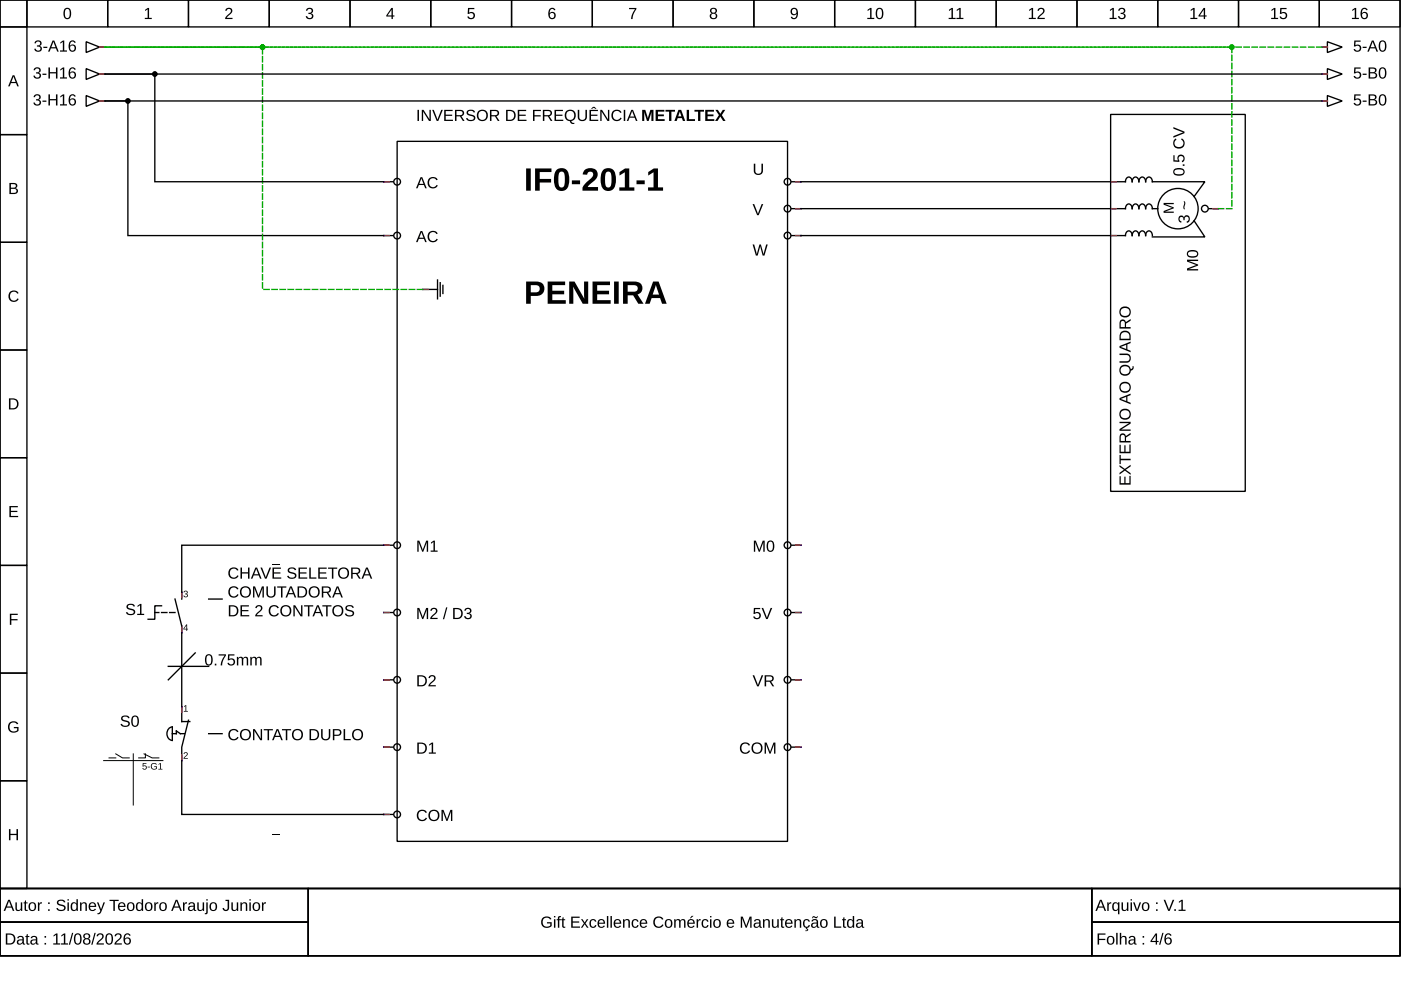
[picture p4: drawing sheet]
<svg xmlns="http://www.w3.org/2000/svg" width="297mm" height="210mm" viewBox="0 0 297 210" stroke-linecap="round" stroke-linejoin="round" font-family="sans-serif">
<g fill="none" stroke="#000" stroke-width=".29">
<path d="M0 0h296.8v188.4h-296.8zM0 0h5.7v5.7h-5.7zM5.7 0h17.1v5.7h-17.1zM22.8 0h17.2v5.7h-17.2zM40 0h17.1v5.7h-17.1zM57.1 0h17.1v5.7h-17.1zM74.2 0h17.1v5.7h-17.1zM91.3 0h17.2v5.7h-17.2zM108.5 0h17.1v5.7h-17.1zM125.6 0h17.1v5.7h-17.1zM142.7 0h17.1v5.7h-17.1zM159.8 0h17.2v5.7h-17.2z"/>
<path d="M177 0h17.1v5.7h-17.1zM194.1 0h17.1v5.7h-17.1zM211.2 0h17.1v5.7h-17.1zM228.3 0h17.2v5.7h-17.2zM245.5 0h17.1v5.7h-17.1zM262.6 0h17.1v5.7h-17.1zM279.7 0h17.1v5.7h-17.1zM0 5.7h5.7v22.8h-5.7zM18.3 8.8l2.8 1.2-2.8 1.1zM18.3 14.6l2.8 1.1-2.8 1.1zM21.1 10h.9M21.1 15.7h.9"/>
<path d="M280.3 15.7h-258h10.5v22.8h50.5M280.6 10h.8M280.6 15.7h.8M281.4 8.8l3.2 1.2-3.2 1.1zM281.4 14.6l3.2 1.1-3.2 1.1zM0 28.5h5.7v22.9h-5.7zM18.3 20.3l2.8 1.1-2.8 1.1zM21.1 21.4h.9M84.2 30h82.8v148.4h-82.8zM235.5 24.3h28.5v79.9h-28.5zM235.5 38.5h-67.7M235.8 38.5h2.8a.75 .75 0 0 1 .7-1 .75 .75 0 0 1 .7 1 .75 .75 0 0 1 .8-1 .75 .75 0 0 1 .7 1 .75 .75 0 0 1 .7-1 .75 .75 0 0 1 .7 1 .75 .75 0 0 1 .7-1 .75 .75 0 0 1 .7 1h11.2l-2.3 3.2"/>
<path d="M280.3 21.4h-258h4.8v28.5h56.2M280.6 21.4h.8M281.4 20.3l3.2 1.1-3.2 1.1zM0 51.4h5.7v22.8h-5.7zM92.8 59.4v4M93.3 59.9v2.9M235.5 49.9h-67.7M235.5 44.2h-67.7M235.8 44.2h2.8a.75 .75 0 0 1 .7-1 .75 .75 0 0 1 .7 1 .75 .75 0 0 1 .8-1 .75 .75 0 0 1 .7 1 .75 .75 0 0 1 .7-1 .75 .75 0 0 1 .7 1 .75 .75 0 0 1 .7-1 .75 .75 0 0 1 .7 1h1.2M235.8 49.9h2.8a.75 .75 0 0 1 .7-.9 .75 .75 0 0 1 .7 .9 .75 .75 0 0 1 .8-.9 .75 .75 0 0 1 .7 .9 .75 .75 0 0 1 .7-.9 .75 .75 0 0 1 .7 .9 .75 .75 0 0 1 .7-.9 .75 .75 0 0 1 .7 .9M253.2 46.8l2.3 3.4h-11.2M256.3 44.2h2"/>
<path d="M0 74.2h5.7v22.8h-5.7zM89.9 61.4h2.9M93.9 60.5v1.7M0 97h5.7v22.9h-5.7zM0 119.9h5.7v22.8h-5.7zM83.3 115.6h-44.8v11.4M167.8 115.6h2M34.3 128.4h-1.5v2.9h-1.4M37.1 127l1.4 5.7v20.3h1.7M41.4 138.4l-5.7 5.7M44.2 127h2.9M81.3 129.9h2"/>
<path d="M167.8 129.9h2M0 142.7h5.7v22.8h-5.7zM35.7 141.3h8.5M35.9 154.4l.6-.3v2.9a1.51 1.51 0 0 1-.6-2.6zM36.5 155.6h.9v-.6l.8 .6M40 152.7l-1.5 5.7v14.3h44.8M44.2 155.6h2.9M81.3 158.4h2M81.3 144.1h2M167.8 158.4h2M167.8 144.1h2M0 165.5h5.7v22.9h-5.7z"/>
<path d="M0 188.4h296.8v14.3h-296.8zM0 188.4h65.4v7.1h-65.4zM0 195.5h65.4v7.2h-65.4zM65.4 188.4h166.1v14.3h-166.1zM231.5 188.4h65.3v7.1h-65.3zM231.5 195.5h65.3v7.2h-65.3z"/>
<circle cx="84.2" cy="38.5" r=".71"/>
<circle cx="167" cy="38.5" r=".71"/>
<circle cx="84.2" cy="49.9" r=".71"/>
<circle cx="167" cy="44.2" r=".71"/>
<circle cx="167" cy="49.9" r=".71"/>
<circle cx="249.7" cy="44.2" r="4.3"/>
<circle cx="255.5" cy="44.2" r=".71"/>
<circle cx="84.2" cy="115.6" r=".71"/>
<circle cx="167" cy="115.6" r=".71"/>
<circle cx="84.2" cy="129.9" r=".71"/>
<circle cx="167" cy="129.9" r=".71"/>
<circle cx="84.2" cy="144.1" r=".71"/>
<circle cx="84.2" cy="158.4" r=".71"/>
<circle cx="167" cy="158.4" r=".71"/>
<circle cx="167" cy="144.1" r=".71"/>
<circle cx="84.2" cy="172.7" r=".71"/>
</g>
<g fill="#000">
<path d="M30.8 2.1l.5-.4h.3v2.1h.6v.2h-1.5v-.2h.6v-1.8l-.5 .4zM48 1.8a.76 .76 0 0 1 1.2 .2 .76 .76 0 0 1-.5 1.1l-.6 .7h1.2v.2h-1.6l.1-.4 .5-.5a.7 .7 0 0 0 .4-1.2l-.5 .1-.1 .3h-.3zM65.1 1.8a.69 .69 0 0 1 1-.1 .69 .69 0 0 1 0 1.1h-.2a.67 .67 0 0 1 .5 .9 .67 .67 0 0 1-1 .4l-.5-.5-.1-.2h.3a.48 .48 0 0 0 .7 .4 .48 .48 0 0 0 .2-.7l-.6-.1v-.3a.46 .46 0 0 0 .6-.2 .46 .46 0 0 0-.3-.6 .46 .46 0 0 0-.5 .4h-.3zM99.2 1.7h1.4v.2h-1.1v.8a.81 .81 0 0 1 1 .2 .81 .81 0 0 1-.1 1.1 .81 .81 0 0 1-1.1-.1l-.2-.4h.3a.53 .53 0 0 0 .8 .2 .53 .53 0 0 0 0-.8 .53 .53 0 0 0-.8 .1h-.3zM133.4 1.7h1.5l-.6 1.5-.2 .8h-.3l.1-.6 .7-1.5h-1.2zM159.8 34.7h.3v1.5a.65 .65 0 0 0 .7 .6 .65 .65 0 0 0 .6-.6v-1.5h.4v1.5a.98 .98 0 0 1-1 .9 .98 .98 0 0 1-1-.9zM159.6 43.3h.3l.8 2 .8-2h.3l-.9 2.3h-.4zM159.6 51.8h.3l.6 2.1 .5-2.1h.3l.6 2.1 .5-2.1h.4l-.7 2.4h-.4l-.5-2-.6 2h-.3zM246.7 43h2.2v.3h-1.9l1.9 .7v.2l-1.9 .7h1.9v.2h-2.2v-.4l1.8-.6-1.8-.7zM2.1 61.9a1.18 1.18 0 0 1 1.8 .3l-.3 .1a.87 .87 0 0 0-1.3-.1 .87 .87 0 0 0 .1 1.3 .87 .87 0 0 0 1.3-.2l.3 .1a1.21 1.21 0 0 1-1.8 .4 1.21 1.21 0 0 1-.1-1.9zM2 107.3h1.8v.3h-1.5v.7h1.4v.3h-1.4v.8h1.5v.2h-1.8zM57.7 119.7h1.5v.2h-1.5z"/>
<path d="M2.1 130.1h1.7v.3h-1.4v.9h1.3v.2h-1.3v1h-.3zM39.1 125.3a.4 .4 0 0 1 .6 0 .4 .4 0 0 1-.2 .6 .37 .37 0 0 1 .3 .5 .37 .37 0 0 1-.4 .2l-.5-.2v-.1h.2a.28 .28 0 0 0 .4 .2 .28 .28 0 0 0 .1-.4l-.4-.1v-.1a.27 .27 0 0 0 .4-.2 .27 .27 0 0 0-.2-.3 .27 .27 0 0 0-.3 .2h-.2zM2 153.2a1.23 1.23 0 0 1 1.9 .3l-.3 .1a.9 .9 0 0 0-1.3-.2 .9 .9 0 0 0-.2 1.2 1 1 0 0 0 1.5 .2v-.4h-.7v-.3h1v.8a1.29 1.29 0 0 1-1.8 .2 1.29 1.29 0 0 1-.1-1.9zM39 149.7l.5-.2v1.2h.3v.2h-.8v-.2h.3v-1l-.3 .2zM1.9 175.8h.3v1h1.3v-1h.3v2.3h-.3v-1h-1.3v1h-.3zM39.1 159.6a.47 .47 0 0 1 .7 .2 .47 .47 0 0 1-.4 .6l-.3 .3h.7v.2h-.9l.5-.7a.28 .28 0 0 0 .2-.5 .28 .28 0 0 0-.5 .2l-.2-.1zM57.7 176.8h1.5v.1h-1.5z"/>
<path d="M2.7 16h.3l1 2.3h-.3l-.3-.7h-1.1l-.2 .7h-.4zM2.9 16.2l-.5 1.2h.9z"/>
<path d="M7.4 14.4a.69 .69 0 0 1 1 0 .69 .69 0 0 1 0 1h-.3a.67 .67 0 0 1 .6 .9 .67 .67 0 0 1-1 .4l-.6-.5v-.1l.3-.1a.48 .48 0 0 0 .6 .4 .48 .48 0 0 0 .2-.7l-.6-.1v-.3a.46 .46 0 0 0 .7-.2 .46 .46 0 0 0-.3-.6 .46 .46 0 0 0-.6 .4h-.3zM9 15.6h.8v.3h-.8zM10.3 14.3h.3v1h1.3v-1h.3v2.4h-.3v-1.1h-1.3v1.1h-.3zM12.8 14.7l.5-.4h.3v2.1h.6v.3h-1.5v-.3h.6v-1.8l-.5 .4zM14.9 14.4a.74 .74 0 0 1 1.2 .3l-.3 .1a.49 .49 0 0 0-.7-.2 .49 .49 0 0 0-.2 .6l-.1 .2a.77 .77 0 0 1 1.2 .1 .77 .77 0 0 1-.1 1.1 .77 .77 0 0 1-1.2-.2l-.1-.5v-.7zM14.8 15.9a.5 .5 0 0 0 1 0 .5 .5 0 0 0-1 0z"/>
<path d="M7.5 8.7a.69 .69 0 0 1 1.1-.1 .69 .69 0 0 1-.1 1.1h-.2a.67 .67 0 0 1 .6 .9 .67 .67 0 0 1-1 .4l-.6-.5v-.2h.3a.48 .48 0 0 0 .6 .4 .48 .48 0 0 0 .2-.7l-.6-.1v-.3a.46 .46 0 0 0 .7-.2 .46 .46 0 0 0-.3-.6 .46 .46 0 0 0-.6 .4h-.3zM9.2 9.9h.8v.3h-.8zM11.1 8.6h.4l1 2.3h-.4l-.2-.6h-1.1l-.3 .6h-.3zM11.3 8.8l-.4 1.2h.9zM12.8 9l.5-.4h.3v2.1h.6v.2h-1.5v-.2h.6v-1.8l-.5 .4zM14.9 8.7a.74 .74 0 0 1 1.2 .3l-.3 .1a.49 .49 0 0 0-.7-.2 .49 .49 0 0 0-.2 .6l-.1 .2a.77 .77 0 0 1 1.2 .1 .77 .77 0 0 1-.1 1.1 .77 .77 0 0 1-1.2-.2l-.1-.5v-.8zM14.8 10.2a.5 .5 0 0 0 1 0 .5 .5 0 0 0-1 0z"/>
<path d="M13.8 1.8a.88 .88 0 0 1 1 .1 .88 .88 0 0 1 .3 1 .88 .88 0 0 1-.8 1.2 .88 .88 0 0 1-.8-1.2v-.7zM14 2a1.59 1.59 0 0 0 .1 1.8h.2a1.09 1.09 0 0 0 .4-1.5l-.3-.4z"/>
<path d="M83 1.7h.3v1.6h.3v.2h-.3v.5h-.3v-.5h-1.1v-.2zM83 2l-.8 1.3h.8z"/>
<path d="M116.6 1.8a.74 .74 0 0 1 1.2 .3l-.3 .1a.49 .49 0 0 0-.7-.3 .49 .49 0 0 0-.2 .6l-.1 .3a.77 .77 0 0 1 1.2 0 .77 .77 0 0 1-.1 1.2 .77 .77 0 0 1-1.1-.2l-.2-.5v-.8zM116.5 3.3a.5 .5 0 0 0 1 0 .5 .5 0 0 0-1 0z"/>
<path d="M150.7 1.8a.7 .7 0 0 1 1-.1 .7 .7 0 0 1 .1 1l-.2 .1a.69 .69 0 0 1 .4 .9 .69 .69 0 0 1-1 .4 .64 .64 0 0 1-.5-.6 .64 .64 0 0 1 .4-.7l-.3-.4zM150.8 2.3a.45 .45 0 0 0 .9 0 .45 .45 0 0 0-.9 0zM150.8 3.4a.5 .5 0 0 0 1 0 .5 .5 0 0 0-1 0z"/>
<path d="M167.8 1.9a.86 .86 0 0 1 1.1-.1 .86 .86 0 0 1 .3 1 .9 .9 0 0 1-.3 1.1 .9 .9 0 0 1-1.1 0l-.1-.3 .2-.1a.5 .5 0 0 0 .7 .3 .5 .5 0 0 0 .3-.6v-.3a.76 .76 0 0 1-1.2 .1 .76 .76 0 0 1 .1-1.1zM168 2a.54 .54 0 0 0 .1 .9 .54 .54 0 0 0 .8-.3 .54 .54 0 0 0-.5-.7z"/>
<path d="M184 2.1l.5-.4h.3v2.1h.6v.2h-1.5v-.2h.6v-1.8l-.5 .4zM186 1.8a.88 .88 0 0 1 1 .1 .88 .88 0 0 1 .3 1 .88 .88 0 0 1-.8 1.2 .88 .88 0 0 1-.8-1.2v-.7zM186.2 2a1.59 1.59 0 0 0 .1 1.8h.2a1.09 1.09 0 0 0 .4-1.5l-.3-.4z"/>
<path d="M201.2 2.1l.6-.4h.2v2.1h.6v.2h-1.5v-.2h.6v-1.8l-.5 .4zM202.9 2.1l.5-.4h.3v2.1h.6v.2h-1.5v-.2h.6v-1.8l-.5 .4z"/>
<path d="M218.2 2.1l.6-.4h.2v2.1h.6v.2h-1.5v-.2h.6v-1.8l-.5 .4zM220.2 1.8a.76 .76 0 0 1 1.2 .2 .76 .76 0 0 1-.4 1.1l-.7 .7h1.2v.2h-1.6l.1-.4 .6-.5a.7 .7 0 0 0 .3-1.2l-.5 .1-.1 .3h-.3z"/>
<path d="M235.3 2.1l.6-.4h.3v2.1h.5v.2h-1.4v-.2h.6v-1.8l-.6 .4zM237.3 1.8a.69 .69 0 0 1 1-.1 .69 .69 0 0 1 0 1.1h-.2a.67 .67 0 0 1 .5 .9 .67 .67 0 0 1-1 .4l-.5-.5-.1-.2h.3a.48 .48 0 0 0 .7 .4 .48 .48 0 0 0 .2-.7l-.6-.1v-.3a.46 .46 0 0 0 .7-.2 .46 .46 0 0 0-.4-.6 .46 .46 0 0 0-.5 .4h-.3z"/>
<path d="M252.5 2.1l.5-.4h.3v2.1h.6v.2h-1.5v-.2h.6v-1.8l-.5 .4zM255.2 1.7h.3v1.6h.3v.2h-.3v.5h-.3v-.5h-1.1v-.2zM255.2 2l-.8 1.3h.8z"/>
<path d="M269.6 2.1l.5-.4h.3v2.1h.6v.2h-1.5v-.2h.6v-1.8l-.5 .4zM271.4 1.7h1.4v.2h-1.1v.8a.81 .81 0 0 1 1.1 .2 .81 .81 0 0 1-.2 1.1 .81 .81 0 0 1-1.1-.1l-.2-.4h.3a.53 .53 0 0 0 .8 .2 .53 .53 0 0 0 .1-.8 .53 .53 0 0 0-.8 .1h-.3z"/>
<path d="M286.7 2.1l.6-.4h.2v2.1h.6v.2h-1.5v-.2h.6v-1.8l-.5 .4zM288.8 1.8a.74 .74 0 0 1 1.2 .3l-.3 .1a.49 .49 0 0 0-.6-.3 .49 .49 0 0 0-.3 .6v.3a.77 .77 0 0 1 1.1 0 .77 .77 0 0 1-.1 1.2 .77 .77 0 0 1-1.1-.2l-.2-.5v-.8zM288.7 3.3a.5 .5 0 0 0 1 0 .5 .5 0 0 0-1 0z"/>
<path d="M287.1 8.6h1.4v.2h-1.1v.8a.81 .81 0 0 1 1.1 .2 .81 .81 0 0 1-.2 1.1 .81 .81 0 0 1-1.1-.1l-.2-.4h.3a.53 .53 0 0 0 .8 .2 .53 .53 0 0 0 .1-.8 .53 .53 0 0 0-.8 .1h-.3zM288.9 9.9h.8v.3h-.8zM290.9 8.6h.3l1 2.3h-.4l-.2-.6h-1.1l-.3 .6h-.3zM291 8.8l-.4 1.2h.9zM292.7 8.7a.88 .88 0 0 1 1 .1 .88 .88 0 0 1 .2 1 .88 .88 0 0 1-.8 1.2 .88 .88 0 0 1-.8-1.2l.1-.7zM292.8 8.9a1.59 1.59 0 0 0 .2 1.8h.1a1.09 1.09 0 0 0 .5-1.5l-.3-.4z"/>
<path d="M287.1 14.3h1.4v.3h-1.1v.7a.81 .81 0 0 1 1.1 .2 .81 .81 0 0 1-.2 1.1 .81 .81 0 0 1-1.1-.1l-.2-.4h.3a.53 .53 0 0 0 .8 .2 .53 .53 0 0 0 .1-.8 .53 .53 0 0 0-.8 .1h-.3zM288.9 15.6h.8v.3h-.8zM290.2 14.3a1.53 1.53 0 0 1 1.6 .3v.5l-.4 .3a.64 .64 0 0 1 .6 .8 .64 .64 0 0 1-.9 .5h-.9zM290.5 14.6v.7h.8l.2-.2-.1-.5zM290.5 15.6v.8l1-.1a.42 .42 0 0 0-.1-.7zM292.7 14.4a.88 .88 0 0 1 1 .1 .88 .88 0 0 1 .2 1 .88 .88 0 0 1-.8 1.2 .88 .88 0 0 1-.8-1.2l.1-.7zM292.8 14.6a1.59 1.59 0 0 0 .2 1.8h.1a1.09 1.09 0 0 0 .5-1.5l-.3-.4z"/>
<path d="M7.4 20.1a.69 .69 0 0 1 1 0 .69 .69 0 0 1 0 1l-.3 .1a.67 .67 0 0 1 .6 .9 .67 .67 0 0 1-1 .3l-.6-.4v-.2l.3-.1a.48 .48 0 0 0 .6 .5 .48 .48 0 0 0 .2-.8l-.6-.1v-.3a.46 .46 0 0 0 .7-.2 .46 .46 0 0 0-.3-.6 .46 .46 0 0 0-.6 .4h-.3zM9 21.3h.8v.3h-.8zM10.3 20h.3v1h1.3v-1h.3v2.4h-.3v-1.1h-1.3v1.1h-.3zM12.8 20.4l.5-.4h.3v2.1h.6v.3h-1.5v-.3h.6v-1.8l-.5 .4zM14.9 20.1a.74 .74 0 0 1 1.2 .4h-.3a.49 .49 0 0 0-.7-.2 .49 .49 0 0 0-.2 .6l-.1 .3a.77 .77 0 0 1 1.2 0 .77 .77 0 0 1-.1 1.1 .77 .77 0 0 1-1.2-.2l-.1-.5v-.7zM14.8 21.6a.5 .5 0 0 0 1 0 .5 .5 0 0 0-1 0z"/>
<path d="M88.5 23.3h.3v2.3h-.3zM89.4 23.3h.4l1.3 2v-2h.2v2.3h-.3l-1.3-2v2h-.3zM91.6 23.3h.4l.8 2.1 .8-2.1h.3l-1 2.3h-.3zM94.2 23.3h1.8v.3h-1.5v.7h1.4v.3h-1.4v.8h1.5v.2h-1.8zM96.5 23.3h1.1a.68 .68 0 0 1 .8 .5 .68 .68 0 0 1-.6 .8l.7 1h-.4l-.6-.9h-.7v.9h-.3zM96.8 23.5v.9h.8a.44 .44 0 0 0 .5-.4 .44 .44 0 0 0-.6-.5zM99 23.5a1.07 1.07 0 0 1 1.7 .3l-.3 .1a.58 .58 0 0 0-.6-.4 .58 .58 0 0 0-.5 .6l.6 .2a.72 .72 0 0 1 .9 .7 .72 .72 0 0 1-1 .7 .87 .87 0 0 1-1-.6l.3-.1a.71 .71 0 0 0 .7 .4 .71 .71 0 0 0 .7-.5l-.6-.3a.76 .76 0 0 1-.8-.3 .76 .76 0 0 1-.1-.8zM101 24.5a1.22 1.22 0 0 1 2.4 0 1.22 1.22 0 0 1-2.4 0zM101.6 23.8a.92 .92 0 0 0 0 1.4 .92 .92 0 0 0 1.4-.2 .92 .92 0 0 0-.1-1.2 .92 .92 0 0 0-1.3 0zM103.9 23.3h1.1a.68 .68 0 0 1 .8 .5 .68 .68 0 0 1-.6 .8l.7 1h-.4l-.6-.9h-.7v.9h-.3zM104.2 23.5v.9h.8a.44 .44 0 0 0 .5-.4 .44 .44 0 0 0-.5-.5zM107.3 23.3h.8a1.18 1.18 0 0 1 1.2 1.1 1.18 1.18 0 0 1-1.1 1.2h-.9zM107.6 23.5v1.9h.5a.97 .97 0 0 0 .9-1.2 .97 .97 0 0 0-1.4-.7zM109.8 23.3h1.8v.3h-1.5v.7h1.4v.3h-1.4v.8h1.5v.2h-1.8zM113 23.3h1.7v.3h-1.4v.8h1.3v.3h-1.3v.9h-.3zM115.1 23.3h1.1a.68 .68 0 0 1 .8 .5 .68 .68 0 0 1-.5 .8l.6 1h-.3l-.6-.9h-.8v.9h-.3zM115.4 23.5v.9h.8a.44 .44 0 0 0 .5-.4 .44 .44 0 0 0-.5-.5zM117.6 23.3h1.8v.3h-1.5v.7h1.4v.3h-1.4v.8h1.5v.2h-1.8zM120 23.6a1.22 1.22 0 0 1 2 .3 1.22 1.22 0 0 1-.9 1.8l.2 .3h.5v.3a.72 .72 0 0 1-1-.6 1.23 1.23 0 0 1-1-.8 1.23 1.23 0 0 1 .2-1.3zM120.3 23.8a.92 .92 0 0 0 0 1.4 .92 .92 0 0 0 1.3-.2 .92 .92 0 0 0-.1-1.2 .92 .92 0 0 0-1.2 0zM122.5 23.3h.3v1.5a.65 .65 0 0 0 .7 .6 .65 .65 0 0 0 .6-.7v-1.4h.3v1.5a.98 .98 0 0 1-.9 .9 .98 .98 0 0 1-1-.9zM125 23.3h1.8v.3h-1.5v.7h1.4v.3h-1.4v.8h1.5v.2h-1.8zM125.7 22.7h.4l.3 .4-.5-.2-.6 .2zM127.3 23.3h.3l1.3 2v-2h.3v2.3h-.4l-1.3-2 .1 2h-.3zM129.9 23.6a1.18 1.18 0 0 1 1.9 .2l-.3 .1a.87 .87 0 0 0-1.3 0 .87 .87 0 0 0 .1 1.3 .87 .87 0 0 0 1.2-.3l.3 .2a1.21 1.21 0 0 1-1.8 .3 1.21 1.21 0 0 1-.1-1.8zM132.2 23.3h.4v2.3h-.4zM133.8 23.3h.4l1 2.3h-.4l-.2-.6h-1.1l-.3 .6h-.3zM134 23.5l-.4 1.2h.9z"/>
<path d="M89.2 37.6h.3l1 2.3h-.4l-.2-.7h-1.1l-.3 .7h-.3zM89.3 37.8l-.4 1.2h.9zM91 37.8a1.18 1.18 0 0 1 1.8 .3l-.3 .1a.87 .87 0 0 0-1.3-.1 .87 .87 0 0 0 .1 1.3 .87 .87 0 0 0 1.3-.2l.2 .1a1.21 1.21 0 0 1-1.8 .4 1.21 1.21 0 0 1 0-1.9z"/>
<path d="M136.2 23.3h.6l.6 1.8 .5-1.8h.6v2.3h-.4v-1.9l-.6 1.9h-.3l-.6-1.9v1.9h-.4zM139 23.3h1.9v.4h-1.4v.6h1.3v.3h-1.3v.7h1.4v.3h-1.9zM141.1 23.3h2v.4h-.7v1.9h-.5v-1.9h-.8zM143.8 23.3h.6l.9 2.3h-.5l-.2-.6h-.9l-.2 .6h-.5zM144.1 23.7l-.3 1h.7zM145.6 23.3h.5v2h1.3v.3h-1.8zM147.2 23.3h2.1v.4h-.8v1.9h-.5v-1.9h-.8zM149.5 23.3h1.9v.4h-1.4v.6h1.3v.3h-1.3v.7h1.4v.3h-1.9zM151.7 23.3h.5l.5 .8 .5-.8h.6l-.8 1.1 .8 1.2h-.5l-.6-.9-.6 .9h-.5l.8-1.2z"/>
<path d="M248.9 36a1.62 1.62 0 0 1 2.2 .2l.1 .2a1.27 1.27 0 0 1-1.9 .8 .77 .77 0 0 1-.4-1.2zM249.1 36.1l-.1 .3a1.05 1.05 0 0 0 1.5 .5 .5 .5 0 0 0 .4-.6 .5 .5 0 0 0-.6-.4l-.9 .1zM250.8 34.8h.3v.4h-.3zM248.8 32.9h.2v1.1h.8a.81 .81 0 0 1 .2-1.1 .81 .81 0 0 1 1.1 .1 .81 .81 0 0 1-.1 1.1l-.4 .3v-.3a.53 .53 0 0 0 .2-.8 .53 .53 0 0 0-.8-.1 .53 .53 0 0 0 0 .8v.3h-1.2zM249 29.6l.3-.2 .1 .3a.87 .87 0 0 0 0 1.3 .87 .87 0 0 0 1.3-.1 .87 .87 0 0 0-.3-1.3l.1-.3a1.21 1.21 0 0 1 .4 1.8 1.21 1.21 0 0 1-1.7 .2 1.21 1.21 0 0 1-.2-1.7zM248.8 26.9l2.3 1v.3l-2.3 1v-.3l2.1-.8-2.1-.8z"/>
<path d="M287.1 20h1.4v.3h-1.1v.7a.81 .81 0 0 1 1.1 .2 .81 .81 0 0 1-.2 1.1 .81 .81 0 0 1-1.1 0l-.2-.5h.3a.53 .53 0 0 0 .8 .2 .53 .53 0 0 0 .1-.8 .53 .53 0 0 0-.8 .1h-.3zM288.9 21.3h.8v.3h-.8zM290.2 20a1.53 1.53 0 0 1 1.6 .3v.5l-.4 .3a.64 .64 0 0 1 .6 .8 .64 .64 0 0 1-.9 .5h-.9zM290.5 20.3v.7h.8l.2-.2-.1-.5zM290.5 21.3v.8l1-.1a.42 .42 0 0 0-.1-.7zM292.7 20.1a.88 .88 0 0 1 1 .1 .88 .88 0 0 1 .2 1 .88 .88 0 0 1-.8 1.2 .88 .88 0 0 1-.8-1.2l.1-.7zM292.8 20.3a1.59 1.59 0 0 0 .2 1.8l.1 .1a1.09 1.09 0 0 0 .5-1.6l-.3-.4z"/>
<path d="M2 38.8a1.53 1.53 0 0 1 1.6 .3l.1 .5-.5 .3a.64 .64 0 0 1 .6 .8 .64 .64 0 0 1-.8 .4h-1zM2.3 39v.8h.8l.2-.2-.1-.5zM2.3 40v.9l1.1-.1a.42 .42 0 0 0-.2-.7z"/>
<path d="M89.2 49h.3l1 2.3h-.4l-.2-.7h-1.1l-.3 .7h-.3zM89.3 49.2l-.4 1.2h.9zM91 49.3a1.18 1.18 0 0 1 1.8 .2l-.3 .1a.87 .87 0 0 0-1.3 0 .87 .87 0 0 0 .1 1.3 .87 .87 0 0 0 1.3-.3l.2 .1a1.21 1.21 0 0 1-1.8 .4 1.21 1.21 0 0 1 0-1.8z"/>
<path d="M111.5 35.7h1v4.7h-1zM113.4 35.7h3.5v.8h-2.5v1.4h2.4v.8h-2.4v1.7h-1zM117.9 36.1a1.64 1.64 0 0 1 2-.3 1.64 1.64 0 0 1 .8 1.8 2.46 2.46 0 0 1-1.3 2.9 1.57 1.57 0 0 1-1.9-1.7v-1.5zM118.7 36.5l-.3 .6v1a1.7 1.7 0 0 0 .5 1.6 .74 .74 0 0 0 .8-.9l.1-.7a1.71 1.71 0 0 0-.6-1.7zM121.2 38.2h1.8v.9h-1.8zM124 36a1.6 1.6 0 0 1 1.8-.3 1.6 1.6 0 0 1 .9 1.5 7 7 0 0 1-2 2.3l-.1 .2h2.2v.7h-3.3a2.42 2.42 0 0 1 1.1-2 1.7 1.7 0 0 0 1.1-1.7 .66 .66 0 0 0-.7-.3 .66 .66 0 0 0-.5 .6h-1l.2-.6zM127.8 36.1a1.64 1.64 0 0 1 2-.3 1.64 1.64 0 0 1 .8 1.8 2.46 2.46 0 0 1-1.3 2.9 1.57 1.57 0 0 1-1.9-1.7v-1.5zM128.5 36.5l-.2 .6v1a1.7 1.7 0 0 0 .5 1.6 .74 .74 0 0 0 .8-.9l.1-.7a1.71 1.71 0 0 0-.6-1.7zM131.3 36.5l1.2-.8h.9v4h1.1v.7h-3.2v-.7h1.2v-3.2l-1.2 .7zM135 38.2h1.7v.9h-1.7zM137.4 36.5l1.2-.8h.9v4h1.1v.7h-3.2v-.7h1.2v-3.2l-1.2 .7z"/>
<path d="M250 45.9a.58 .58 0 0 1 .6-.2 .58 .58 0 0 1 .4 .5 .66 .66 0 0 1 .9-.5 .66 .66 0 0 1 .4 .9l-.5 .6-.2 .1v-.4a.48 .48 0 0 0 .4-.6 .48 .48 0 0 0-.7-.2l-.1 .6h-.3a.46 .46 0 0 0-.2-.7 .46 .46 0 0 0-.6 .3 .46 .46 0 0 0 .4 .6v.3a.81 .81 0 0 1-.5-1.3zM250.9 42.7a.54 .54 0 0 1 .3 .9l-.1 .5 .2 .3h-.3l-.1-.5 .2-.8z"/>
<path d="M251.7 55.1h2.3v.2h-2l2 .8v.2l-2 .8h2v.2h-2.3v-.4l2-.7-2-.7zM251.8 53.4a1.62 1.62 0 0 1 2.2 .2l.1 .2a1.27 1.27 0 0 1-1.9 .8 .77 .77 0 0 1-.4-1.2zM252 53.5l-.1 .3a1.05 1.05 0 0 0 1.5 .5 .5 .5 0 0 0 .4-.6 .5 .5 0 0 0-.7-.4l-.8 .1z"/>
<path d="M111.5 59.7h2.2a1.54 1.54 0 0 1 1.7 1.5 1.54 1.54 0 0 1-1.7 1.5h-1.2v1.7h-1zM112.5 60.5v1.5a2.04 2.04 0 0 0 1.7-.2l.2-.4a.75 .75 0 0 0-.8-.9zM116.1 59.7h3.7v.8h-2.7v1.1h2.5v.8h-2.5v1.2h2.9v.8h-3.9zM120.7 59.7h1.1l2.1 3.7-.1-3.7h.9v4.7h-1.1l-2.1-3.6 .1 3.6h-.9zM125.6 59.7h3.7v.8h-2.7v1.1h2.5v.8h-2.5v1.2h2.9v.8h-3.9zM130.2 59.7h1v4.7h-1zM132.1 59.7h2.3a1.41 1.41 0 0 1 1.8 1 1.41 1.41 0 0 1-1 1.7l1.2 2h-1.1l-1.1-1.8h-1.1v1.8h-1zM133.1 60.5v1.3h1.3a.71 .71 0 0 0 .8-.7 .71 .71 0 0 0-.9-.6zM138.5 59.7h1.1l1.7 4.7h-.9l-.4-1.2h-1.8l-.5 1.2h-.9zM139.1 60.4l-.7 2.1h1.3z"/>
<path d="M1.9 84.5h.8a1.18 1.18 0 0 1 1.2 1.1 1.18 1.18 0 0 1-1.1 1.2h-.9zM2.2 84.7v1.9h.5a.97 .97 0 0 0 .9-1.3 .97 .97 0 0 0-1.4-.6z"/>
<path d="M88.5 114.6h.4l.7 2 .8-2h.4v2.4h-.3v-2.1l-.8 2.1h-.2l-.8-2.1 .1 2.1h-.3zM91.4 115l.5-.4h.3v2.1h.6v.3h-1.5v-.3h.6v-1.8l-.5 .4z"/>
<path d="M159.8 114.6h.5l.7 2 .7-2h.4v2.4h-.3l.1-2.1-.8 2.1h-.2l-.8-2.1v2.1h-.3zM162.9 114.7a.88 .88 0 0 1 1 .1 .88 .88 0 0 1 .3 1 .88 .88 0 0 1-.8 1.2 .88 .88 0 0 1-.9-1.2l.1-.7zM163.1 114.9a1.59 1.59 0 0 0 .1 1.8l.2 .1a1.09 1.09 0 0 0 .4-1.6l-.3-.3z"/>
<path d="M237.4 101h.2v1.4h.8v-1.3h.2v1.3h.9v-1.5h.2v1.9h-2.3zM237.4 98.6l1.1 .8 1.2-.9v.4l-1 .7 1 .7v.4l-1.2-.9-1.1 .8v-.3l.9-.7-.9-.6zM237.4 96.5h.2v.8h2.1v.3h-2.1v.8h-.2zM237.4 94.3h.2v1.5h.8v-1.4h.2v1.4h.9v-1.6h.2v1.9h-2.3zM237.5 92.1a.67 .67 0 0 1 .7-.2 .67 .67 0 0 1 .5 .6l1-.7v.3l-1 .7v.7h1v.3h-2.3v-1.3zM237.7 92.3l-.1 1.2h.9v-.8a.44 .44 0 0 0-.2-.5 .44 .44 0 0 0-.6 .1zM237.4 89.4h2.3v.4l-2 1.3h2v.2h-2.3v-.3l2-1.3h-2zM237.3 87.9a1.25 1.25 0 0 1 2.5 0 1.25 1.25 0 0 1-2.5 0zM237.8 87.2a.9 .9 0 0 0 .1 1.2 .9 .9 0 0 0 1.3 0 .9 .9 0 0 0 0-1.2l-.7-.2zM237.4 84.4l2.3-.9v.3l-.7 .2v1.1l.7 .3v.3l-2.3-.9zM237.6 84.6l1.2 .4v-.9zM237.3 82.2a1.25 1.25 0 0 1 2.5 0 1.25 1.25 0 0 1-2.5 0zM237.8 81.5a.9 .9 0 0 0 .1 1.2 .9 .9 0 0 0 1.3 0 .9 .9 0 0 0 0-1.2l-.7-.2zM237.6 77.7a1.28 1.28 0 0 1 2.1 .6l.3-.2 .1-.5h.2a.72 .72 0 0 1-.6 1 1.21 1.21 0 0 1-1.6 1 1.21 1.21 0 0 1-.5-1.9zM237.8 77.9a.9 .9 0 0 0 .1 1.2 .9 .9 0 0 0 1.3 0 .9 .9 0 0 0 0-1.2l-.7-.2zM237.4 75h1.4a.98 .98 0 0 1 1 .9 .98 .98 0 0 1-.9 1h-1.5v-.3h1.4a.65 .65 0 0 0 .7-.7 .65 .65 0 0 0-.7-.6h-1.4zM237.4 73.4l2.3-1v.3l-.7 .3v1.1l.7 .3v.3l-2.3-1zM237.6 73.6l1.2 .4v-.9zM237.7 70.4a1.2 1.2 0 0 1 1.3-.2 1.2 1.2 0 0 1 .7 1.1v.8h-2.3v-1zM237.8 70.7l-.2 .4v.7h1.9v-.5a.94 .94 0 0 0-.6-.8 .94 .94 0 0 0-1.1 .2zM237.5 67.9a.67 .67 0 0 1 .7-.1 .67 .67 0 0 1 .5 .5l1-.7v.4l-1 .6v.7h1v.4h-2.3v-1.4zM237.7 68.2l-.1 1.1h.9v-.7a.44 .44 0 0 0-.2-.5 .44 .44 0 0 0-.6 .1zM237.3 66.2a1.25 1.25 0 0 1 2.5 0 1.25 1.25 0 0 1-2.5 0zM237.8 65.5a.9 .9 0 0 0 .1 1.2 .9 .9 0 0 0 1.3 0 .9 .9 0 0 0 0-1.2l-.7-.2z"/>
<path d="M26.9 128.3a1.07 1.07 0 0 1 1.7 .2l-.3 .1a.58 .58 0 0 0-.6-.4 .58 .58 0 0 0-.5 .6l.6 .2a.72 .72 0 0 1 .9 .8 .72 .72 0 0 1-1 .6 .87 .87 0 0 1-1-.6h.3a.71 .71 0 0 0 .7 .4 .71 .71 0 0 0 .6-.5l-.5-.4a.76 .76 0 0 1-.8-.2 .76 .76 0 0 1-.1-.8zM29.2 128.4l.5-.4h.3v2.1h.6v.3h-1.5v-.3h.6v-1.8l-.5 .4z"/>
<path d="M39.5 132.4h.2v.9h.2v.2h-.2v.3h-.2v-.3h-.6zM39.5 132.6l-.5 .7h.5z"/>
<path d="M43.8 138.8a.88 .88 0 0 1 1 .1 .88 .88 0 0 1 .3 1 .88 .88 0 0 1-.8 1.2 .88 .88 0 0 1-.8-1.2v-.7zM44 139a1.59 1.59 0 0 0 .1 1.8l.2 .1a1.09 1.09 0 0 0 .4-1.5l-.3-.4zM45.5 140.7h.4v.4h-.4zM46.4 138.7h1.5l-.7 1.6-.1 .8h-.3l.1-.6 .7-1.5h-1.2zM48.4 138.7h1.3v.3h-1.1v.7a.81 .81 0 0 1 1.1 .2 .81 .81 0 0 1-.1 1.1 .81 .81 0 0 1-1.1 0l-.3-.4 .3-.1a.53 .53 0 0 0 .8 .2 .53 .53 0 0 0 .1-.8 .53 .53 0 0 0-.8 .1h-.3zM50.2 139.3h.3v.3a.56 .56 0 0 1 .5-.4 .56 .56 0 0 1 .5 .4 .56 .56 0 0 1 .7-.4 .56 .56 0 0 1 .4 .7v1.2h-.3v-1.4a.4 .4 0 0 0-.5-.2 .4 .4 0 0 0-.2 .5v1.1h-.3v-1.4a.4 .4 0 0 0-.6-.2 .4 .4 0 0 0-.2 .5v1.1h-.3zM53.1 139.3h.2l.1 .3a.56 .56 0 0 1 .5-.4 .56 .56 0 0 1 .5 .4 .56 .56 0 0 1 .7-.4 .56 .56 0 0 1 .4 .7v1.2h-.3l-.1-1.4a.4 .4 0 0 0-.5-.2 .4 .4 0 0 0-.2 .5v1.1h-.3v-1.4a.4 .4 0 0 0-.5-.2 .4 .4 0 0 0-.2 .5v1.1h-.3z"/>
<path d="M48.7 120.6a1.18 1.18 0 0 1 1.9 .3l-.3 .1a.87 .87 0 0 0-1.3-.1 .87 .87 0 0 0 0 1.3 .87 .87 0 0 0 1.3-.2l.3 .1a1.21 1.21 0 0 1-1.8 .4 1.21 1.21 0 0 1-.1-1.9zM51 120.3h.3v1h1.3v-1h.3v2.4h-.3v-1.1h-1.3v1.1h-.3zM54.1 120.3h.4l1 2.4h-.4l-.2-.7h-1.1l-.3 .7h-.3zM54.3 120.6l-.4 1.2h.9zM55.2 120.3h.4l.8 2.1 .7-2.1h.4l-1 2.4h-.3zM57.8 120.3h1.8v.3h-1.5v.8h1.4v.2h-1.4v.8h1.5v.3h-1.8zM61.1 120.6a1.07 1.07 0 0 1 1.7 .2l-.3 .1a.58 .58 0 0 0-.7-.4 .58 .58 0 0 0-.4 .6l.6 .2a.72 .72 0 0 1 .8 .8 .72 .72 0 0 1-.9 .6 .87 .87 0 0 1-1-.6h.3a.71 .71 0 0 0 .7 .4 .71 .71 0 0 0 .6-.5l-.5-.4a.76 .76 0 0 1-.8-.2 .76 .76 0 0 1-.1-.8zM63.3 120.3h1.8v.3h-1.5v.8h1.4v.2h-1.4v.8h1.5v.3h-1.8zM65.6 120.3h.3v2.1h1.2v.3h-1.5zM67.5 120.3h1.8v.3h-1.5v.8h1.4v.2h-1.4v.8h1.5v.3h-1.8zM69.6 120.3h1.9v.3h-.8v2.1h-.3v-2.1h-.8zM71.6 121.5a1.22 1.22 0 0 1 2.4 0 1.22 1.22 0 0 1-2.4 0zM72.2 120.8a.92 .92 0 0 0 0 1.4 .92 .92 0 0 0 1.4-.2 .92 .92 0 0 0-.2-1.2 .92 .92 0 0 0-1.2 0zM74.5 120.3h1.1a.68 .68 0 0 1 .8 .6 .68 .68 0 0 1-.6 .8l.7 1h-.4l-.6-1h-.7v1h-.3zM74.8 120.6v.9h.7a.44 .44 0 0 0 .6-.5 .44 .44 0 0 0-.6-.4zM77.6 120.3h.4l.9 2.4h-.3l-.3-.7h-1.1l-.2 .7h-.4zM77.8 120.6l-.5 1.2h.9z"/>
<path d="M48.7 124.6a1.18 1.18 0 0 1 1.9 .3l-.3 .1a.87 .87 0 0 0-1.3-.1 .87 .87 0 0 0 0 1.3 .87 .87 0 0 0 1.3-.2l.3 .1a1.21 1.21 0 0 1-1.8 .4 1.21 1.21 0 0 1-.1-1.9zM50.8 125.5a1.22 1.22 0 0 1 2.4 0 1.22 1.22 0 0 1-2.4 0zM51.4 124.8a.92 .92 0 0 0 0 1.4 .92 .92 0 0 0 1.4-.2 .92 .92 0 0 0-.2-1.2 .92 .92 0 0 0-1.2 0zM53.7 124.3h.4l.7 2 .7-2h.4v2.4h-.2v-2.1l-.8 2.1h-.2l-.8-2.1v2.1h-.2zM56.5 124.3h.3v1.5a.65 .65 0 0 0 .7 .7 .65 .65 0 0 0 .6-.7v-1.5h.3v1.5a.98 .98 0 0 1-.9 .9 .98 .98 0 0 1-1-.9zM58.8 124.3h1.9v.3h-.8v2.1h-.3v-2.1h-.8zM61.5 124.3h.4l.9 2.4h-.3l-.3-.7h-1.1l-.2 .7h-.4zM61.7 124.6l-.5 1.2h.9zM63.1 124.3h.8a1.18 1.18 0 0 1 1.2 1.2 1.18 1.18 0 0 1-1.1 1.2h-.9zM63.4 124.6v1.8h.5a.97 .97 0 0 0 .9-1.2 .97 .97 0 0 0-1.4-.6zM65.4 125.5a1.22 1.22 0 0 1 2.4 0 1.22 1.22 0 0 1-2.4 0zM66 124.8a.92 .92 0 0 0 0 1.4 .92 .92 0 0 0 1.4-.2 .92 .92 0 0 0-.2-1.2 .92 .92 0 0 0-1.2 0zM68.2 124.3h1.1a.68 .68 0 0 1 .9 .6 .68 .68 0 0 1-.6 .8l.7 1h-.4l-.6-1h-.8v1h-.3zM68.5 124.6v.9h.8a.44 .44 0 0 0 .5-.5 .44 .44 0 0 0-.5-.4zM71.4 124.3h.3l1 2.4h-.3l-.3-.7h-1.1l-.2 .7h-.4zM71.6 124.6l-.5 1.2h.9z"/>
<path d="M48.5 128.3h.8a1.18 1.18 0 0 1 1.2 1.2 1.18 1.18 0 0 1-1.1 1.2h-.9zM48.8 128.6v1.8h.6a.97 .97 0 0 0 .8-1.2 .97 .97 0 0 0-1.4-.6zM51 128.3h1.8v.3h-1.5v.7h1.4v.3h-1.4v.8h1.5v.3h-1.8zM54.4 128.5a.76 .76 0 0 1 1.2 .1 .76 .76 0 0 1-.5 1.1l-.7 .7h1.3v.3h-1.6l.1-.4 .5-.6a.7 .7 0 0 0 .4-1.1h-.5l-.2 .3h-.3zM57.3 128.6a1.18 1.18 0 0 1 1.8 .3l-.3 .1a.87 .87 0 0 0-1.3-.1 .87 .87 0 0 0 .1 1.3 .87 .87 0 0 0 1.3-.2l.2 .1a1.21 1.21 0 0 1-1.8 .4 1.21 1.21 0 0 1 0-1.9zM59.3 129.5a1.25 1.25 0 0 1 2.5 0 1.25 1.25 0 0 1-2.5 0zM60 128.8a.92 .92 0 0 0 0 1.4 .92 .92 0 0 0 1.3-.2 .92 .92 0 0 0-.1-1.2 .92 .92 0 0 0-1.2 0zM62.2 128.3h.4l1.3 2-.1-2h.3v2.4h-.4l-1.2-2v2h-.3zM64.5 128.3h1.9v.3h-.8v2.1h-.3v-2.1h-.8zM67.2 128.3h.4l.9 2.4h-.3l-.3-.7h-1.1l-.2 .7h-.4zM67.4 128.6l-.5 1.1h.9zM68.3 128.3h2v.3h-.8v2.1h-.3v-2.1h-.9zM70.4 129.5a1.22 1.22 0 0 1 2.4 0 1.22 1.22 0 0 1-2.4 0zM71 128.8a.92 .92 0 0 0 0 1.4 .92 .92 0 0 0 1.4-.2 .92 .92 0 0 0-.2-1.2 .92 .92 0 0 0-1.2 0zM73.3 128.6a1.07 1.07 0 0 1 1.7 .2l-.3 .1a.58 .58 0 0 0-.6-.4 .58 .58 0 0 0-.5 .6l.6 .2a.72 .72 0 0 1 .9 .8 .72 .72 0 0 1-1 .6 .87 .87 0 0 1-1-.6h.3a.71 .71 0 0 0 .7 .4 .71 .71 0 0 0 .7-.6l-.6-.3a.76 .76 0 0 1-.8-.2 .76 .76 0 0 1-.1-.8z"/>
<path d="M88.5 128.9h.4l.7 2 .8-2h.4v2.4h-.3v-2.1l-.8 2.1h-.2l-.8-2.1 .1 2.1h-.3zM91.5 129a.76 .76 0 0 1 1.2 .2 .76 .76 0 0 1-.5 1.1l-.7 .7h1.3v.3h-1.6l.1-.4 .5-.6a.7 .7 0 0 0 .4-1.2l-.5 .1-.2 .3h-.3zM94.6 128.8h.3l-.7 2.5h-.3zM96.1 128.9h.8a1.18 1.18 0 0 1 1.2 1.1 1.18 1.18 0 0 1-1.1 1.3h-.9zM96.4 129.2v1.8h.5a.97 .97 0 0 0 .9-1.2 .97 .97 0 0 0-1.4-.6zM98.7 129a.69 .69 0 0 1 1 0 .69 .69 0 0 1 0 1h-.2a.67 .67 0 0 1 .5 .9 .67 .67 0 0 1-1 .4l-.6-.5v-.2h.3a.48 .48 0 0 0 .7 .4 .48 .48 0 0 0 .2-.7l-.6-.1v-.3a.46 .46 0 0 0 .6-.2 .46 .46 0 0 0-.3-.6 .46 .46 0 0 0-.6 .4h-.3z"/>
<path d="M159.8 128.9h1.4v.3h-1.1v.7a.81 .81 0 0 1 1.1 .2 .81 .81 0 0 1-.2 1.1 .81 .81 0 0 1-1.1-.1l-.2-.4h.3a.53 .53 0 0 0 .8 .2 .53 .53 0 0 0 .1-.8 .53 .53 0 0 0-.8 .1h-.3zM161.5 128.9h.3l.8 2.1 .8-2.1h.3l-.9 2.4h-.4z"/>
<path d="M25.8 152a1.07 1.07 0 0 1 1.7 .2l-.3 .1a.58 .58 0 0 0-.7-.4 .58 .58 0 0 0-.5 .6l.6 .2a.72 .72 0 0 1 .9 .8 .72 .72 0 0 1-.9 .6 .87 .87 0 0 1-1-.6h.3a.71 .71 0 0 0 .7 .4 .71 .71 0 0 0 .6-.5l-.6-.4a.76 .76 0 0 1-.7-.2 .76 .76 0 0 1-.1-.8zM28.2 151.8a.88 .88 0 0 1 1 .1 .88 .88 0 0 1 .3 1 .88 .88 0 0 1-.9 1.2 .88 .88 0 0 1-.8-1.2l.1-.7zM28.3 152a1.59 1.59 0 0 0 .2 1.9h.1a1.09 1.09 0 0 0 .5-1.5l-.3-.4z"/>
<path d="M48.7 154.9a1.18 1.18 0 0 1 1.9 .2l-.3 .1a.87 .87 0 0 0-1.3 0 .87 .87 0 0 0 0 1.3 .87 .87 0 0 0 1.3-.3l.3 .2a1.21 1.21 0 0 1-1.8 .3 1.21 1.21 0 0 1-.1-1.8zM50.8 155.8a1.22 1.22 0 0 1 2.4 0 1.22 1.22 0 0 1-2.4 0zM51.4 155.1a.92 .92 0 0 0 0 1.3 .92 .92 0 0 0 1.4-.1 .92 .92 0 0 0-.2-1.2 .92 .92 0 0 0-1.2 0zM53.7 154.6h.3l1.3 2v-2h.3v2.3h-.4l-1.3-2v2h-.2zM55.9 154.6h2v.2h-.9v2.1h-.3v-2.1h-.8zM58.6 154.6h.4l1 2.3h-.4l-.2-.6h-1.1l-.3 .6h-.3zM58.8 154.8l-.4 1.2h.9zM59.8 154.6h1.9v.2h-.8v2.1h-.3v-2.1h-.8zM61.8 155.8a1.22 1.22 0 0 1 2.4 0 1.22 1.22 0 0 1-2.4 0zM62.4 155.1a.92 .92 0 0 0 0 1.3 .92 .92 0 0 0 1.4-.1 .92 .92 0 0 0-.1-1.2 .92 .92 0 0 0-1.3 0zM65.6 154.6h.8a1.18 1.18 0 0 1 1.3 1.1 1.18 1.18 0 0 1-1.2 1.2h-.9zM65.9 154.8v1.9h.6a.97 .97 0 0 0 .8-1.2 .97 .97 0 0 0-1.4-.7zM68.1 154.6h.3v1.5a.65 .65 0 0 0 .7 .6 .65 .65 0 0 0 .6-.7v-1.4h.3v1.5a.98 .98 0 0 1-.9 .9 .98 .98 0 0 1-1-.9zM70.6 154.6a2.06 2.06 0 0 1 1.6 .2 .73 .73 0 0 1 .1 .8 .73 .73 0 0 1-.7 .4h-.7v.9h-.3zM70.9 154.8v1l.9-.1a.47 .47 0 0 0 0-.8zM72.9 154.6h.3v2.1h1.2v.2h-1.5zM74.5 155.8a1.25 1.25 0 0 1 2.5 0 1.25 1.25 0 0 1-2.5 0zM75.2 155.1a.92 .92 0 0 0 0 1.3 .92 .92 0 0 0 1.4-.1 .92 .92 0 0 0-.2-1.2 .92 .92 0 0 0-1.2 0z"/>
<path d="M88.5 157.4h.8a1.18 1.18 0 0 1 1.2 1.2 1.18 1.18 0 0 1-1.1 1.2h-.9zM88.8 157.7v1.8h.5a.97 .97 0 0 0 .9-1.2 .97 .97 0 0 0-1.4-.6zM91 157.8l.6-.4h.2v2.1h.6v.3h-1.5v-.3h.6v-1.8l-.5 .4z"/>
<path d="M88.5 143.2h.8a1.18 1.18 0 0 1 1.2 1.1 1.18 1.18 0 0 1-1.1 1.2h-.9zM88.8 143.4v1.9h.5a.97 .97 0 0 0 .9-1.3 .97 .97 0 0 0-1.4-.6zM91.1 143.3a.76 .76 0 0 1 1.2 .1 .76 .76 0 0 1-.5 1.2l-.6 .7h1.2v.2h-1.6l.1-.4 .5-.5a.7 .7 0 0 0 .4-1.2l-.5 .1-.1 .3h-.3z"/>
<path d="M157.2 157.7a1.18 1.18 0 0 1 1.8 .3l-.3 .1a.87 .87 0 0 0-1.3-.1 .87 .87 0 0 0 .1 1.3 .87 .87 0 0 0 1.3-.2l.2 .1a1.21 1.21 0 0 1-1.8 .4 1.21 1.21 0 0 1 0-1.9zM159.2 158.6a1.25 1.25 0 0 1 2.5 0 1.25 1.25 0 0 1-2.5 0zM159.9 157.9a.92 .92 0 0 0 0 1.4 .92 .92 0 0 0 1.3-.2 .92 .92 0 0 0-.1-1.2 .92 .92 0 0 0-1.2 0zM162.1 157.4h.4l.8 2 .7-2h.4v2.4h-.3v-2.1l-.7 2.1h-.2l-.8-2.1v2.1h-.3z"/>
<path d="M159.6 143.2h.3l.8 2 .8-2h.3l-.9 2.3h-.4zM162.1 143.2h1.1a.68 .68 0 0 1 .8 .5 .68 .68 0 0 1-.5 .8l.7 1h-.4l-.6-1h-.8v1h-.3zM162.4 143.4v.9h.8a.44 .44 0 0 0 .5-.4 .44 .44 0 0 0-.5-.5z"/>
<path d="M30.3 161.8h.7v.1h-.6v.5a.47 .47 0 0 1 .7 .2 .47 .47 0 0 1-.3 .6 .47 .47 0 0 1-.6-.3l.4 .1a.31 .31 0 0 0 .3-.4 .31 .31 0 0 0-.5-.1h-.2zM31.3 162.6h.5v.1h-.5zM32.2 162l.7-.2 .3 .3h-.1a.54 .54 0 0 0-.8 .1 .54 .54 0 0 0 0 .7 .54 .54 0 0 0 .8 0v-.3h-.4v-.1h.6v.5a.75 .75 0 0 1-1.1 0 .75 .75 0 0 1 0-1zM33.6 162l.5-.2v1.2h.3v.2h-.8v-.2h.3v-1l-.3 .2z"/>
<path d="M88.7 172a1.18 1.18 0 0 1 1.8 .3l-.3 .1a.87 .87 0 0 0-1.3-.1 .87 .87 0 0 0 .1 1.3 .87 .87 0 0 0 1.3-.3l.2 .2a1.21 1.21 0 0 1-1.8 .3 1.21 1.21 0 0 1 0-1.8zM90.7 172.9a1.25 1.25 0 0 1 2.5 0 1.25 1.25 0 0 1-2.5 0zM91.4 172.2a.92 .92 0 0 0 0 1.4 .92 .92 0 0 0 1.3-.2 .92 .92 0 0 0-.1-1.2 .92 .92 0 0 0-1.2 0zM93.6 171.7h.4l.8 2 .7-2h.4v2.4h-.3v-2.1l-.7 2.1h-.3l-.7-2.1v2.1h-.3z"/>
<path d="M1.7 190.8h.4l.9 2.3h-.3l-.3-.7h-1l-.3 .7h-.3zM1.9 191l-.4 1.2h.8zM3.3 191.3h.3v1.2a.44 .44 0 0 0 .5 .5 .44 .44 0 0 0 .3-.6v-1.1h.3v1.8h-.3v-.3a.61 .61 0 0 1-.7 .4 .61 .61 0 0 1-.4-.7zM5.3 190.9h.2v.4h.3v.2h-.3v1.2l.1 .2h.3v.2h-.5l-.1-.1-.1-1.5h-.2v-.2h.2zM6.2 191.5a.91 .91 0 0 1 1.5 .6 .91 .91 0 0 1-1.1 1l-.4-.2-.1-.4zM6.6 191.6a.71 .71 0 0 0-.3 .9 .71 .71 0 0 0 .8 .4 .82 .82 0 0 0-.2-1.4zM8 191.3h.3v.4l.2-.3 .4-.1v.3h-.3l-.2 .3-.1 1.2h-.3zM10.2 191.3h.3v.4h-.3zM10.2 192.8h.3v.3h-.3zM12.2 191a1.07 1.07 0 0 1 1.7 .3h-.4a.58 .58 0 0 0-.6-.3 .58 .58 0 0 0-.5 .5l.6 .3a.72 .72 0 0 1 .9 .7 .72 .72 0 0 1-1 .7 .87 .87 0 0 1-1-.6l.4-.1a.71 .71 0 0 0 .7 .4 .71 .71 0 0 0 .6-.5l-.6-.3a.76 .76 0 0 1-.7-.3 .76 .76 0 0 1-.1-.8zM14.3 190.7h.3v.2h-.3zM14.3 191.3h.3v1.8h-.3zM15.1 191.5l.5-.2 .6 .3v-.9h.3v2.4h-.3v-.3a.69 .69 0 0 1-.9 .3 .69 .69 0 0 1-.3-.9zM15.4 191.7a.88 .88 0 0 0 .3 1.2 .75 .75 0 0 0 .5-.7 .75 .75 0 0 0-.5-.7zM17 191.3h.2l.1 .3a.61 .61 0 0 1 .7-.3 .61 .61 0 0 1 .4 .6v1.2h-.3v-1.1a.44 .44 0 0 0-.5-.5 .44 .44 0 0 0-.3 .6v1h-.3zM19 191.5a.82 .82 0 0 1 1-.1 .82 .82 0 0 1 .4 .9h-1.3a.53 .53 0 0 0 .3 .6 .53 .53 0 0 0 .7-.2h.2a.9 .9 0 0 1-1.2 .3 .9 .9 0 0 1-.2-1.3zM19.2 191.7l-.1 .4h1l-.3-.6zM20.6 191.3h.3l.5 1.5 .5-1.5h.4l-.7 1.8a.77 .77 0 0 1-.9 .7v-.2h.3l.3-.5zM23.2 190.8h2v.2h-.8v2.1h-.4v-2.1h-.8zM25.2 191.5a.82 .82 0 0 1 1-.1 .82 .82 0 0 1 .4 .9h-1.3a.53 .53 0 0 0 .3 .6 .53 .53 0 0 0 .7-.2h.3a.9 .9 0 0 1-1.3 .3 .9 .9 0 0 1-.2-1.3zM25.5 191.7l-.2 .4h1l-.3-.6zM27.1 191.5a.91 .91 0 0 1 1.4 .6 .91 .91 0 0 1-1 1l-.4-.2-.2-.4zM27.4 191.6a.71 .71 0 0 0-.2 .9 .71 .71 0 0 0 .8 .4 .82 .82 0 0 0-.3-1.4zM29 191.5l.5-.2 .5 .3v-.9h.3l.1 2.4h-.3l-.1-.3a.69 .69 0 0 1-.8 .3 .69 .69 0 0 1-.4-.9zM29.2 191.7a.88 .88 0 0 0 .4 1.2 .75 .75 0 0 0 .5-.7 .75 .75 0 0 0-.5-.7zM30.9 191.5a.91 .91 0 0 1 1.4 .6 .91 .91 0 0 1-1 1l-.4-.2-.2-.4zM31.2 191.6a.71 .71 0 0 0-.2 .9 .71 .71 0 0 0 .8 .4 .82 .82 0 0 0-.3-1.4zM32.7 191.3h.3v.4l.2-.3 .4-.1v.3h-.4l-.1 .3-.1 1.2h-.3zM34 191.5a.91 .91 0 0 1 1.4 .6 .91 .91 0 0 1-1.1 1l-.3-.2-.2-.4zM34.3 191.6a.71 .71 0 0 0-.3 .9 .71 .71 0 0 0 .8 .4 .82 .82 0 0 0-.2-1.4zM37.2 190.8h.4l1 2.3h-.4l-.2-.7h-1.1l-.3 .7h-.3zM37.4 191l-.4 1.2h.9zM38.8 191.3h.3v.4l.2-.3 .3-.1v.3h-.3l-.2 .3v1.2h-.3zM40.1 191.4a.72 .72 0 0 1 .8-.1 .72 .72 0 0 1 .4 .6v.9l.3 .1v.2h-.4l-.2-.3a.61 .61 0 0 1-.7 .4 .61 .61 0 0 1-.4-.7 .61 .61 0 0 1 .7-.5h.4a.41 .41 0 0 0-.2-.5 .41 .41 0 0 0-.6 .3h-.3zM40.3 192.3a.4 .4 0 0 0 .1 .7 .4 .4 0 0 0 .6-.3v-.5zM41.8 191.3h.3v1.2a.44 .44 0 0 0 .5 .5 .44 .44 0 0 0 .4-.6v-1.1h.3v1.8h-.3v-.3a.61 .61 0 0 1-.7 .4 .61 .61 0 0 1-.5-.7zM43.7 190.7h.3v.2h-.3zM43.7 191.3h.3v2.1a.44 .44 0 0 1-.6 .4v-.2l.3-.1zM44.6 191.5a.91 .91 0 0 1 1.4 .6 .91 .91 0 0 1-1 1l-.4-.2-.2-.4zM44.9 191.6a.71 .71 0 0 0-.2 .9 .71 .71 0 0 0 .8 .4 .82 .82 0 0 0-.3-1.4zM47.8 190.8h.8v1.6a.71 .71 0 0 1-.7 .8 .71 .71 0 0 1-.7-.7h.3a.39 .39 0 0 0 .4 .4 .39 .39 0 0 0 .4-.5v-1.4h-.5zM49.1 191.3h.3v1.2a.44 .44 0 0 0 .4 .5 .44 .44 0 0 0 .4-.6v-1.1h.3v1.8h-.3v-.3a.61 .61 0 0 1-.7 .4 .61 .61 0 0 1-.4-.7zM51 191.3h.3v.3a.61 .61 0 0 1 .7-.3 .61 .61 0 0 1 .4 .6v1.2h-.3v-1.1a.44 .44 0 0 0-.5-.5 .44 .44 0 0 0-.3 .6v1h-.3zM52.9 190.7h.3v.2h-.3zM52.9 191.3h.3v1.8h-.3zM53.7 191.5a.91 .91 0 0 1 1.5 .6 .91 .91 0 0 1-1.1 1l-.4-.2-.1-.4zM54.1 191.6a.71 .71 0 0 0-.3 .9 .71 .71 0 0 0 .8 .4 .82 .82 0 0 0-.2-1.4zM55.5 191.3h.3v.4l.2-.3 .4-.1v.3h-.3l-.2 .3-.1 1.2h-.3z"/>
<path d="M1.2 197.9h.8a1.18 1.18 0 0 1 1.3 1.1 1.18 1.18 0 0 1-1.2 1.3h-.9zM1.6 198.2v1.8h.5a.97 .97 0 0 0 .8-1.2 .97 .97 0 0 0-1.3-.6zM3.9 198.5a.72 .72 0 0 1 .7-.1 .72 .72 0 0 1 .5 .6v.9l.2 .2v.2h-.4l-.1-.4a.61 .61 0 0 1-.8 .5 .61 .61 0 0 1-.4-.8 .61 .61 0 0 1 .7-.4h.5a.41 .41 0 0 0-.3-.5 .41 .41 0 0 0-.5 .2h-.4zM4 199.5a.4 .4 0 0 0 .1 .6 .4 .4 0 0 0 .6-.3l.1-.4zM5.7 198.1h.2v.4h.3v.2h-.3v1.1l.1 .2h.3v.3h-.6l-.1-.2v-1.4h-.2v-.2h.2zM6.7 198.5a.72 .72 0 0 1 .8-.1 .72 .72 0 0 1 .4 .6v.9l.3 .2v.2h-.4l-.2-.4a.61 .61 0 0 1-.7 .5 .61 .61 0 0 1-.5-.8 .61 .61 0 0 1 .8-.4h.4a.41 .41 0 0 0-.3-.5 .41 .41 0 0 0-.5 .2h-.3zM6.9 199.5a.4 .4 0 0 0 .1 .6 .4 .4 0 0 0 .5-.3l.1-.4zM9.4 198.5h.4v.3h-.4zM9.4 199.9h.4v.4h-.4zM11.4 198.3l.5-.4h.3v2.1h.6v.3h-1.5v-.3h.6v-1.8l-.5 .4zM13 198.3l.6-.4h.2v2.1h.6v.3h-1.5v-.3h.6v-1.8l-.5 .4zM15.3 197.8h.2l-.6 2.5h-.3zM16 198a.88 .88 0 0 1 1.1 .1 .88 .88 0 0 1 .2 1 .88 .88 0 0 1-.8 1.2 .88 .88 0 0 1-.8-1.2l.1-.7zM16.2 198.2a1.59 1.59 0 0 0 .1 1.8l.2 .1a1.09 1.09 0 0 0 .4-1.6l-.2-.4zM17.8 198a.7 .7 0 0 1 1 0 .7 .7 0 0 1 .1 1h-.2a.69 .69 0 0 1 .4 1 .69 .69 0 0 1-.9 .3 .64 .64 0 0 1-.6-.6 .64 .64 0 0 1 .5-.7l-.4-.3zM17.9 198.5a.45 .45 0 0 0 .9 0 .45 .45 0 0 0-.9 0zM17.9 199.6a.5 .5 0 0 0 1 0 .5 .5 0 0 0-1 0zM20 197.8h.3l-.7 2.5h-.3zM20.7 198a.76 .76 0 0 1 1.2 .2 .76 .76 0 0 1-.4 1.1l-.7 .7h1.2v.3h-1.5l.1-.4 .5-.6a.7 .7 0 0 0 .3-1.1h-.5l-.1 .3h-.3zM22.7 198a.88 .88 0 0 1 1 .1 .88 .88 0 0 1 .3 1 .88 .88 0 0 1-.9 1.2 .88 .88 0 0 1-.8-1.2l.1-.7zM22.9 198.2a1.59 1.59 0 0 0 .1 1.8l.1 .1a1.09 1.09 0 0 0 .5-1.6l-.3-.4zM24.5 198a.76 .76 0 0 1 1.2 .2 .76 .76 0 0 1-.4 1.1l-.7 .7h1.2v.3h-1.5l.1-.4 .5-.6a.7 .7 0 0 0 .3-1.1h-.5l-.1 .3h-.3zM26.6 198a.74 .74 0 0 1 1.1 .4h-.3a.49 .49 0 0 0-.6-.2 .49 .49 0 0 0-.3 .6v.3a.77 .77 0 0 1 1.1 0 .77 .77 0 0 1-.1 1.1 .77 .77 0 0 1-1.1-.2l-.2-.5v-.7zM26.4 199.5a.55 .55 0 0 0 1.1 0 .55 .55 0 0 0-1.1 0z"/>
<path d="M115 194.6a1.23 1.23 0 0 1 1.9 .3l-.3 .1a.9 .9 0 0 0-1.3-.3 .9 .9 0 0 0-.1 1.3 1 1 0 0 0 1.5 .2v-.4h-.7v-.3h1v.8a1.29 1.29 0 0 1-1.9 .2 1.29 1.29 0 0 1-.1-1.9zM117.4 194.2h.4v.3h-.4zM117.4 194.9h.4v1.8h-.4zM118.4 194.3l.5-.1v.3l-.3 .1v.3h.3v.2h-.3v1.6h-.3v-1.6h-.3v-.2h.3zM119.3 194.5h.2v.4h.3v.2h-.3v1.2l.1 .2h.3v.2h-.6l-.1-.2v-1.4h-.2v-.2h.2zM121.1 194.3h1.8v.3h-1.5v.8h1.4v.2h-1.4v.8h1.6v.3h-1.9zM123.2 194.9h.3l.5 .7 .4-.7h.3l-.6 .9 .7 .9h-.3l-.5-.7-.5 .7h-.3l.6-.9zM125.2 195.1a.74 .74 0 0 1 1.2 .3h-.3a.46 .46 0 0 0-.6-.3 .46 .46 0 0 0-.2 .7 .47 .47 0 0 0 .2 .6 .47 .47 0 0 0 .6-.3l.3 .1a.8 .8 0 0 1-1.1 .5 .8 .8 0 0 1-.3-1.2zM126.9 195.1a.82 .82 0 0 1 1-.2 .82 .82 0 0 1 .4 1h-1.3a.53 .53 0 0 0 .3 .6 .53 .53 0 0 0 .7-.3l.2 .1a.9 .9 0 0 1-1.2 .3 .9 .9 0 0 1-.2-1.3zM127.1 195.2l-.1 .4h1l-.3-.5zM128.7 194.2h.3v2.5h-.3zM129.4 194.2h.3v2.5h-.3zM130.3 195.1a.82 .82 0 0 1 1-.2 .82 .82 0 0 1 .4 1h-1.3a.53 .53 0 0 0 .3 .6 .53 .53 0 0 0 .7-.3l.3 .1a.9 .9 0 0 1-1.3 .3 .9 .9 0 0 1-.2-1.3zM130.6 195.2l-.2 .4h1l-.3-.5zM132.1 194.9h.3v.3a.61 .61 0 0 1 .7-.3 .61 .61 0 0 1 .4 .6v1.2h-.3v-1.1a.44 .44 0 0 0-.4-.5 .44 .44 0 0 0-.4 .6v1h-.3zM134.1 195.1a.74 .74 0 0 1 1.3 .3h-.3a.46 .46 0 0 0-.7-.3 .46 .46 0 0 0-.2 .7 .47 .47 0 0 0 .3 .6 .47 .47 0 0 0 .6-.3l.3 .1a.8 .8 0 0 1-1.1 .5 .8 .8 0 0 1-.4-1.2zM135.8 195.1a.82 .82 0 0 1 1-.2 .82 .82 0 0 1 .4 1h-1.3a.53 .53 0 0 0 .4 .6 .53 .53 0 0 0 .6-.3l.3 .1a.9 .9 0 0 1-1.3 .3 .9 .9 0 0 1-.2-1.3zM136.1 195.2l-.2 .4h1l-.3-.5zM138.8 194.6a1.18 1.18 0 0 1 1.9 .3l-.3 .1a.87 .87 0 0 0-1.3-.1 .87 .87 0 0 0 0 1.3 .87 .87 0 0 0 1.3-.2l.3 .1a1.21 1.21 0 0 1-1.8 .4 1.21 1.21 0 0 1-.1-1.9zM141.2 195.1a.91 .91 0 0 1 1.4 .5 .91 .91 0 0 1-1.1 1.1l-.4-.2-.1-.4zM141.5 195.2a.71 .71 0 0 0-.3 .8 .71 .71 0 0 0 .8 .4 .82 .82 0 0 0-.2-1.3zM142.9 194.9h.3v.3a.56 .56 0 0 1 .5-.3 .56 .56 0 0 1 .6 .3 .56 .56 0 0 1 .6-.3 .56 .56 0 0 1 .4 .6v1.2h-.3v-1.4a.4 .4 0 0 0-.5-.2 .4 .4 0 0 0-.2 .6v1h-.3v-1.4a.4 .4 0 0 0-.5-.2 .4 .4 0 0 0-.3 .6v1h-.3zM145.9 195.1a.82 .82 0 0 1 1-.2 .82 .82 0 0 1 .4 1h-1.3a.53 .53 0 0 0 .3 .6 .53 .53 0 0 0 .7-.3l.3 .1a.9 .9 0 0 1-1.3 .3 .9 .9 0 0 1-.2-1.3zM146.2 195.2l-.2 .4h1l-.3-.5zM146.7 194.2h.3l-.7 .5zM147.7 194.9h.3v.4l.2-.4h.3v.3h-.3l-.2 .2v1.3h-.3zM148.9 195.1a.74 .74 0 0 1 1.3 .3h-.3a.46 .46 0 0 0-.6-.3 .46 .46 0 0 0-.2 .7 .47 .47 0 0 0 .2 .6 .47 .47 0 0 0 .6-.3l.3 .1a.8 .8 0 0 1-1.1 .5 .8 .8 0 0 1-.3-1.2zM150.5 194.2h.3v.3h-.3zM150.5 194.9h.3v1.8h-.3zM151.4 195.1a.91 .91 0 0 1 1.4 .5 .91 .91 0 0 1-1 1.1l-.4-.2-.2-.4zM151.7 195.2a.71 .71 0 0 0-.2 .8 .71 .71 0 0 0 .8 .4 .82 .82 0 0 0-.3-1.3zM154.3 195.1a.82 .82 0 0 1 1-.2 .82 .82 0 0 1 .4 1h-1.3a.53 .53 0 0 0 .3 .6 .53 .53 0 0 0 .7-.3l.2 .1a.9 .9 0 0 1-1.3 .3 .9 .9 0 0 1-.1-1.3zM154.5 195.2l-.1 .4h1l-.3-.5zM157.1 194.3h.4l.7 2.1 .7-2.1h.5v2.4h-.3v-2.1l-.8 2.1h-.2l-.8-2.1v2.1h-.2zM160.1 195a.72 .72 0 0 1 .7-.1 .72 .72 0 0 1 .5 .6v.9l.2 .1v.2h-.3l-.2-.3a.61 .61 0 0 1-.8 .4 .61 .61 0 0 1-.4-.8 .61 .61 0 0 1 .8-.4h.4a.41 .41 0 0 0-.3-.5 .41 .41 0 0 0-.5 .3l-.3-.1zM160.2 195.9a.4 .4 0 0 0 .1 .7 .4 .4 0 0 0 .6-.4l.1-.4zM161.8 194.9h.2l.1 .3a.61 .61 0 0 1 .7-.3 .61 .61 0 0 1 .4 .6v1.2h-.3v-1.1a.44 .44 0 0 0-.5-.5 .44 .44 0 0 0-.3 .6v1h-.3zM163.7 194.9h.3v1.1a.44 .44 0 0 0 .4 .5 .44 .44 0 0 0 .4-.6v-1h.3v1.8h-.3v-.3a.61 .61 0 0 1-.7 .3 .61 .61 0 0 1-.4-.6zM165.7 194.5h.2v.4h.3v.2h-.3v1.2l.1 .2h.3v.2h-.5l-.2-.2v-1.4h-.2v-.2h.2zM166.6 195.1a.82 .82 0 0 1 1-.2 .82 .82 0 0 1 .4 1h-1.2a.53 .53 0 0 0 .3 .6 .53 .53 0 0 0 .6-.3l.3 .1a.9 .9 0 0 1-1.3 .3 .9 .9 0 0 1-.2-1.3zM166.9 195.2l-.1 .4h.9l-.3-.5zM168.4 194.9h.3v.3a.61 .61 0 0 1 .7-.3 .61 .61 0 0 1 .5 .6v1.2h-.3v-1.1a.44 .44 0 0 0-.5-.5 .44 .44 0 0 0-.4 .6v1h-.3zM170.4 195.1a.74 .74 0 0 1 1.3 .3h-.3a.46 .46 0 0 0-.6-.3 .46 .46 0 0 0-.2 .7 .47 .47 0 0 0 .2 .6 .47 .47 0 0 0 .6-.3l.3 .1a.8 .8 0 0 1-1.1 .5 .8 .8 0 0 1-.3-1.2zM170.9 196.7h.2l-.1 .2 .4 .2-.2 .3h-.5v-.1l.4-.2-.3-.1zM172.3 195a.72 .72 0 0 1 .7-.1 .72 .72 0 0 1 .4 .6l.1 .9 .2 .1v.2h-.4l-.1-.3a.61 .61 0 0 1-.8 .4 .61 .61 0 0 1-.4-.8 .61 .61 0 0 1 .7-.4h.4a.41 .41 0 0 0-.2-.5 .41 .41 0 0 0-.5 .3l-.4-.1zM172.4 195.9a.4 .4 0 0 0 .1 .7 .4 .4 0 0 0 .6-.4v-.4zM172.3 194.4l.3-.1 .4 .1 .4-.2-.1 .3a.53 .53 0 0 1-.8 0l-.3 .2zM174.1 195.1a.91 .91 0 0 1 1.4 .5 .91 .91 0 0 1-1.1 1.1l-.3-.2-.2-.4zM174.4 195.2a.71 .71 0 0 0-.3 .8 .71 .71 0 0 0 .9 .4 .82 .82 0 0 0-.3-1.3zM176.9 194.3h.3v2.1h1.2v.3h-1.5zM178.8 194.5h.2v.4h.4v.2h-.4v1.2l.1 .2h.3v.2h-.5l-.1-.2-.1-1.4h-.2v-.2h.2zM179.7 195.1l.5-.2 .6 .3v-1h.3v2.5h-.3v-.3a.69 .69 0 0 1-.9 .3 .69 .69 0 0 1-.3-.9zM180 195.2a.88 .88 0 0 0 .3 1.3 .75 .75 0 0 0 .5-.7 .75 .75 0 0 0-.5-.7zM181.8 195a.72 .72 0 0 1 .7-.1 .72 .72 0 0 1 .5 .6v.9l.2 .1v.2h-.3l-.2-.3a.61 .61 0 0 1-.8 .4 .61 .61 0 0 1-.4-.8 .61 .61 0 0 1 .8-.4h.4a.41 .41 0 0 0-.3-.5 .41 .41 0 0 0-.5 .3l-.3-.1zM181.9 195.9a.4 .4 0 0 0 .1 .7 .4 .4 0 0 0 .6-.4l.1-.4z"/>
<path d="M232.7 197.9h1.7v.3h-1.4v.9h1.3v.2h-1.3v1h-.3zM234.9 198.7a.91 .91 0 0 1 1.4 .5 .91 .91 0 0 1-1.1 1.1l-.3-.2-.2-.5zM235.2 198.7a.71 .71 0 0 0-.3 .9 .71 .71 0 0 0 .9 .4 .82 .82 0 0 0-.3-1.4zM236.7 197.8h.3v2.5h-.3zM237.4 197.8h.3v1a.61 .61 0 0 1 .7-.4 .61 .61 0 0 1 .5 .7v1.2h-.3v-1.2a.43 .43 0 0 0-.5-.5 .43 .43 0 0 0-.4 .6v1.1h-.3zM239.5 198.5a.72 .72 0 0 1 .8-.1 .72 .72 0 0 1 .4 .6v.9l.3 .2v.2h-.4l-.2-.4a.61 .61 0 0 1-.7 .5 .61 .61 0 0 1-.5-.8 .61 .61 0 0 1 .8-.4h.4a.41 .41 0 0 0-.3-.5 .41 .41 0 0 0-.5 .2h-.3zM239.7 199.5a.4 .4 0 0 0 .1 .6 .4 .4 0 0 0 .5-.3l.1-.4zM242.3 198.5h.3v.3h-.3zM242.3 199.9h.3v.4h-.3zM245 197.9h.3v1.6h.3v.2h-.3v.6h-.3v-.6h-1.1v-.2zM245 198.3l-.8 1.2h.8zM246.4 197.8h.3l-.7 2.5h-.3zM247.3 198a.74 .74 0 0 1 1.1 .4h-.3a.49 .49 0 0 0-.6-.2 .49 .49 0 0 0-.3 .6v.3a.77 .77 0 0 1 1.1 0 .77 .77 0 0 1-.1 1.1 .77 .77 0 0 1-1.1-.2l-.2-.5v-.7zM247.1 199.5a.5 .5 0 0 0 1 0 .5 .5 0 0 0-1 0z"/>
<path d="M233.2 190.8h.4l.9 2.3h-.3l-.3-.7h-1l-.3 .7h-.4zM233.4 191l-.5 1.2h.9zM234.8 191.3h.2l.1 .4 .1-.3 .4-.1v.3h-.3l-.2 .3v1.2h-.3zM236 191.5l.5-.2 .5 .3 .1-.3h.2v2.5h-.3v-1a.69 .69 0 0 1-.8 .3 .69 .69 0 0 1-.4-.9zM236.2 191.7a.88 .88 0 0 0 .3 1.2 .75 .75 0 0 0 .6-.7 .75 .75 0 0 0-.5-.7zM237.8 191.3h.3v1.2a.44 .44 0 0 0 .5 .5 .44 .44 0 0 0 .3-.6v-1.1h.3v1.8h-.2l-.1-.3a.61 .61 0 0 1-.7 .4 .61 .61 0 0 1-.4-.7zM239.7 190.7h.3v.2h-.3zM239.7 191.3h.3v1.8h-.3zM240.2 191.3h.4l.5 1.6 .5-1.6h.3l-.6 1.8h-.4zM242.3 191.5a.91 .91 0 0 1 1.4 .6 .91 .91 0 0 1-1.1 1l-.3-.2-.2-.4zM242.6 191.6a.71 .71 0 0 0-.2 .9 .71 .71 0 0 0 .8 .4 .82 .82 0 0 0-.3-1.4zM245.1 191.3h.3v.4h-.3zM245.1 192.8h.3v.3h-.3zM246.7 190.8h.3l.8 2.1 .8-2.1h.4l-1 2.3h-.3zM249 192.8h.3v.3h-.3zM249.9 191.2l.6-.4h.3v2.1h.6v.2h-1.5v-.2h.6v-1.8l-.6 .3z"/>
</g>
<g fill="none" stroke="#f00" stroke-width=".29">
<path d="M21.1 10h1.2M21.1 15.7h1.2M280.3 10h1.1M280.3 15.7h1.1M21.1 21.4h1.2M81.3 38.5h1.2M168.7 38.5h1.1M235.5 38.5h1.1M280.3 21.4h1.1M81.3 49.9h1.2M168.7 44.2h1.1M168.7 49.9h1.1"/>
<path d="M235.5 44.2h1.1M235.5 49.9h1.1M257.2 44.2h1.1M89.6 61.4h1.2M81.3 115.6h1.2M168.7 115.6h1.1M38.5 125.6v1.1M38.5 133v1.1M81.3 129.9h1.2M168.7 129.9h1.1M38.5 149.8v1.2M81.3 158.4h1.2"/>
<path d="M81.3 144.1h1.2M168.7 158.4h1.1M168.7 144.1h1.1M38.5 160.1v1.2M81.3 172.7h1.2"/>
</g>
<g fill="none" stroke="#00f" stroke-width=".29">
<path d="M22.3 10h.1M22.3 15.7h.1M280.3 10h.1M280.3 15.7h.1M22.3 21.4h.1M81.3 38.5h.1M169.8 38.5h.1M235.5 38.5h.1M280.3 21.4h.1M81.3 49.9h.1M169.8 44.2h.1M169.8 49.9h.1"/>
<path d="M235.5 44.2h.1M235.5 49.9h.1M258.3 44.2h.1M89.6 61.4h.1M81.3 115.6h.1M169.8 115.6h.1M38.5 125.6h.1M38.5 134.1h.1M81.3 129.9h.1M169.8 129.9h.1M38.5 149.8h.1M81.3 158.4h.1"/>
<path d="M81.3 144.1h.1M169.8 158.4h.1M169.8 144.1h.1M38.5 161.3h.1M81.3 172.7h.1"/>
</g>
<path d="M37.1 129.9h-4.3M38.2 155.6h.9" fill="none" stroke="#000" stroke-width=".29" stroke-dasharray="1.1 .6"/>
<path d="M24.5 159.8l1.5 .9h1.4M28.3 159.8v10.9M30.5 159.8l1.8 .9h1.4M30.8 159.8v.9h-1.4M22 161.3h12.5M23.1 160.7h1.4" fill="none" stroke="#000" stroke-width=".21"/>
<g fill="#000" stroke="#000" stroke-width=".29">
<circle cx="32.8" cy="15.7" r=".43"/>
<circle cx="27.1" cy="21.4" r=".43"/>
</g>
<path d="M22.3 10h258M258.3 44.2h2.9v-34.2h-238.9M89.6 61.4h-33.9v-51.4h-33.4" fill="none" stroke="#0a0" stroke-width=".29" stroke-dasharray="1.1 .6"/>
<g fill="#0a0" stroke="#0a0" stroke-width=".29">
<circle cx="55.7" cy="10" r=".43"/>
<circle cx="261.2" cy="10" r=".43"/>
</g>
</svg>
